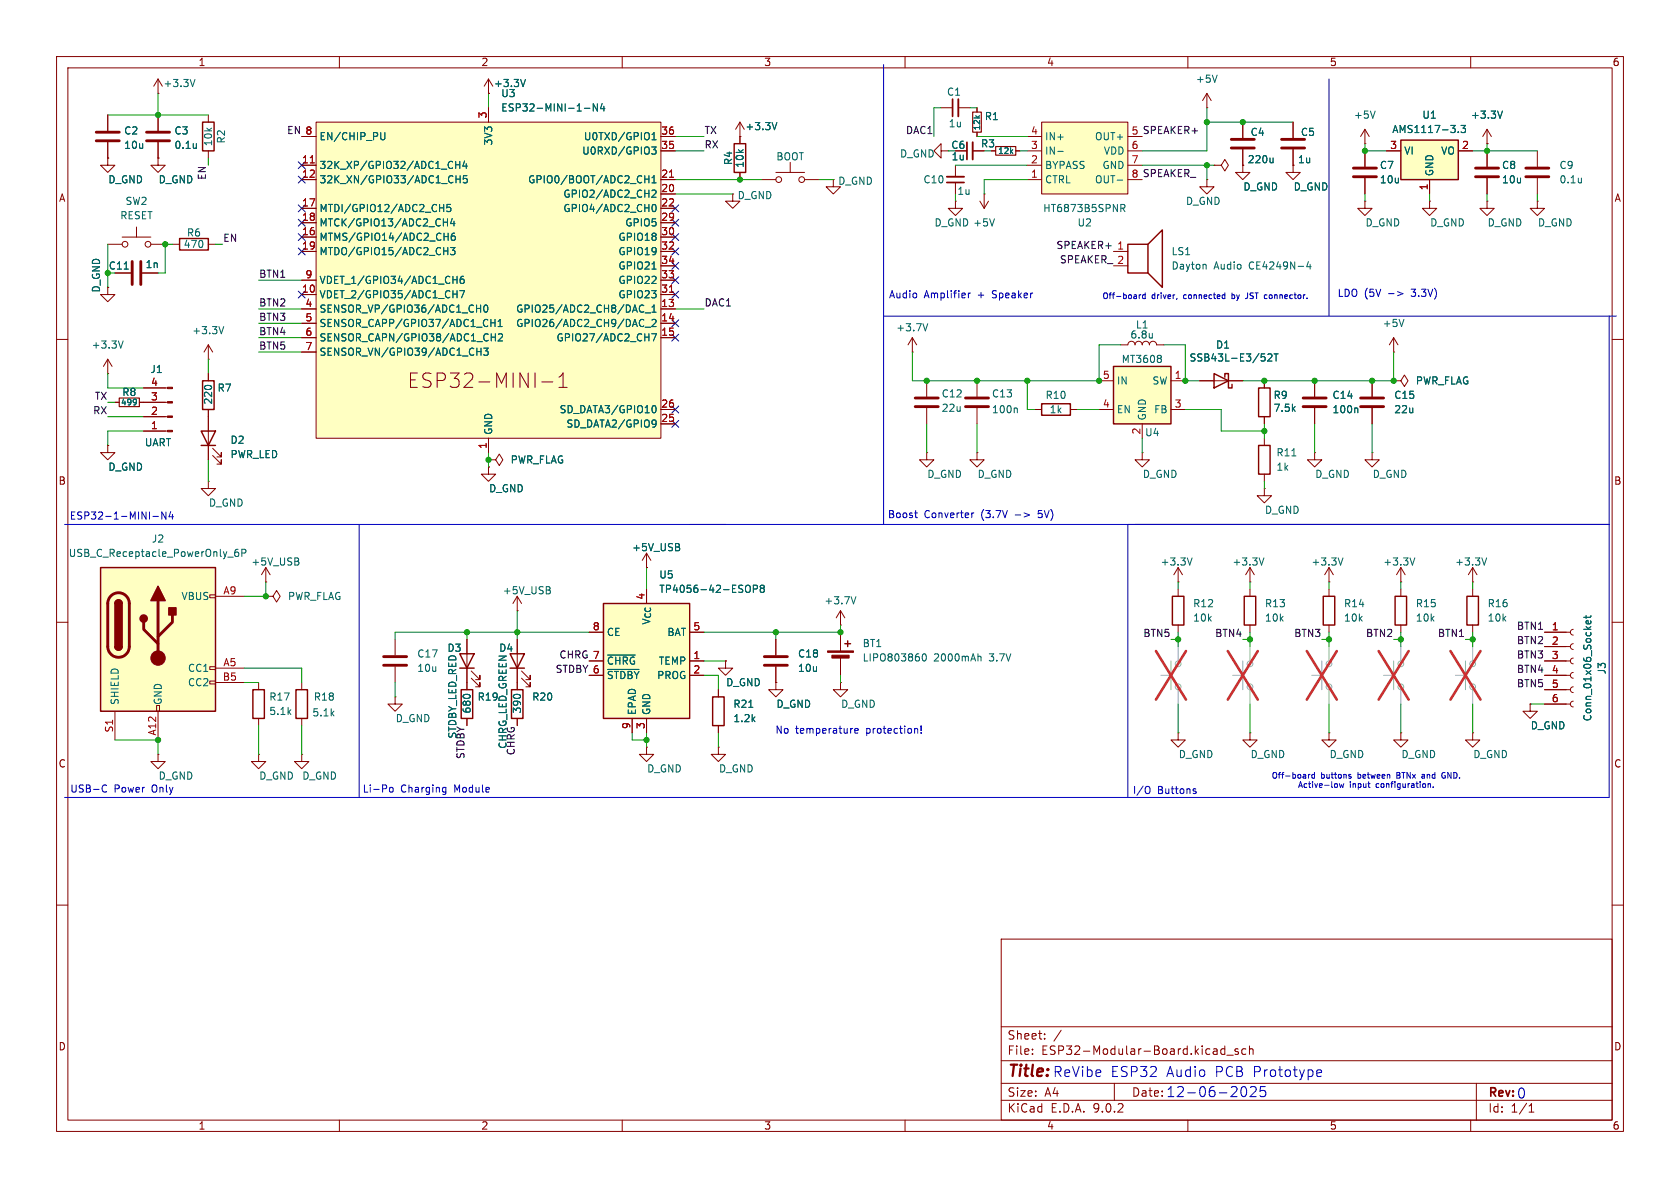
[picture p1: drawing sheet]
<svg xmlns="http://www.w3.org/2000/svg" width="297mm" height="210mm" viewBox="0 0 297 210" stroke-linecap="round" stroke-linejoin="round" font-family="sans-serif">
<defs><g id="words">
<text font-size="3.5" fill="#840000" x="72" y="68.8">ESP32-MINI-1</text>
<text font-size="2.8" fill="#840000" x="178" y="190.9">Title:</text>
<g font-size="2.5" fill="#0000c2">
<text x="186.1" y="190.6">ReVibe</text>
<text x="196.4" y="190.6">ESP32</text>
<text x="206.3" y="190.6">Audio</text>
<text x="214.9" y="190.6">PCB Prototype</text>
<text x="206.1" y="194.2">12-06-2025</text>
<text x="268.1" y="194.4">0</text>
</g>
<g font-size="2.1" fill="#840000">
<text x="178" y="184">Sheet:</text>
<text x="178" y="186.7">File:</text>
<text x="184.1" y="186.7">ESP32-Modular-Board.kicad_sch</text>
<text x="178" y="196.9">KiCad</text>
<text x="178" y="194.1">Size:</text>
<text x="184.7" y="194.1">A4</text>
<text x="185.7" y="196.9">E.D.A.</text>
<text x="193.3" y="196.9">9.0.2</text>
<text x="200" y="194.1">Date:</text>
<text x="263" y="194.3">Rev:</text>
<text x="263" y="196.9">Id:</text>
<text x="267.1" y="196.9">1/1</text>
</g>
<g font-size="1.8" fill="#840000">
<text x="35" y="11.9">1</text>
<text x="85" y="11.9">2</text>
<text x="135" y="11.9">3</text>
<text x="185" y="11.9">4</text>
<text x="235" y="11.9">5</text>
<text x="285" y="11.9">6</text>
<text x="173.3" y="26.3">R3</text>
<text x="10.3" y="35.9">A</text>
<text x="285.3" y="35.9">A</text>
<text x="10.3" y="85.9">B</text>
<text x="285.3" y="85.9">B</text>
<text x="10.3" y="135.9">C</text>
<text x="285.3" y="135.9">C</text>
<text x="10.3" y="185.9">D</text>
<text x="285.3" y="185.9">D</text>
<text x="35" y="199.9">1</text>
<text x="85" y="199.9">2</text>
<text x="135" y="199.9">3</text>
<text x="185" y="199.9">4</text>
<text x="235" y="199.9">5</text>
<text x="285" y="199.9">6</text>
</g>
<g font-size="1.8" fill="#006464">
<text x="28.8" y="15.6">+3.3V</text>
<text x="87.2" y="15.6">+3.3V</text>
<text x="88.5" y="17.4">U3</text>
<text x="167.3" y="17.1">C1</text>
<text x="211.3" y="14.8">+5V</text>
<text x="21.9" y="24">C2</text>
<text x="30.7" y="24">C3</text>
<text x="88.5" y="19.9">ESP32-MINI-1-N4</text>
<text x="131.7" y="23.2">+3.3V</text>
<text x="167.6" y="22.7">1u</text>
<text x="174" y="21.4">R1</text>
<text x="239.3" y="21.2">+5V</text>
<text x="246" y="23.7">AMS1117-3.3</text>
<text x="251.4" y="21.2">U1</text>
<text x="259.9" y="21.2">+3.3V</text>
<text x="21.9" y="26.5">10u</text>
<text x="30.7" y="26.5">0.1u</text>
<text x="37.7" y="26" transform="rotate(-90 37.7 26)">10k</text>
<text x="40" y="25.5" transform="rotate(-90 40 25.5)">R2</text>
<text x="56.4" y="25">EN/CHIP_PU</text>
<text x="87.2" y="25.8" transform="rotate(-90 87.2 25.8)">3V3</text>
<text x="102.8" y="27.5">U0RXD/GPIO3</text>
<text x="103.1" y="25">U0TXD/GPIO1</text>
<text x="129.6" y="29.3" transform="rotate(-90 129.6 29.3)">R4</text>
<text x="131.7" y="29.8" transform="rotate(-90 131.7 29.8)">10k</text>
<text x="137.1" y="28.5">BOOT</text>
<text x="159" y="28">D_GND</text>
<text x="168.1" y="26.5">C6</text>
<text x="168.1" y="28.5">1u</text>
<text x="184.7" y="27.5">IN-</text>
<text x="184.7" y="25">IN+</text>
<text x="193.5" y="25">OUT+</text>
<text x="195.1" y="27.5">VDD</text>
<text x="220.5" y="29.1">220u</text>
<text x="221" y="24.2">C4</text>
<text x="229.4" y="29.1">1u</text>
<text x="229.9" y="24.2">C5</text>
<text x="248.2" y="27.5">VI</text>
<text x="254.7" y="27.5">VO</text>
<text x="19.1" y="32.6">D_GND</text>
<text x="27.9" y="32.6">D_GND</text>
<text x="56.4" y="30.1">32K_XP/GPIO32/ADC1_CH4</text>
<text x="56.4" y="32.6">32K_XN/GPIO33/ADC1_CH5</text>
<text x="93.3" y="32.6">GPIO0/BOOT/ADC2_CH1</text>
<text x="99.5" y="35.2">GPIO2/ADC2_CH2</text>
<text x="130.3" y="35.4">D_GND</text>
<text x="148.1" y="32.9">D_GND</text>
<text x="163.2" y="32.6">C10</text>
<text x="169.2" y="34.6">1u</text>
<text x="184.7" y="32.6">CTRL</text>
<text x="184.7" y="30.1">BYPASS</text>
<text x="193.5" y="32.6">OUT-</text>
<text x="194.8" y="30.1">GND</text>
<text x="219.7" y="33.9">D_GND</text>
<text x="228.6" y="33.9">D_GND</text>
<text x="243.8" y="30.1">C7</text>
<text x="243.8" y="32.6">10u</text>
<text x="253.6" y="31.2" transform="rotate(-90 253.6 31.2)">GND</text>
<text x="265.4" y="30.1">C8</text>
<text x="265.4" y="32.6">10u</text>
<text x="275.6" y="30.1">C9</text>
<text x="275.6" y="32.6">0.1u</text>
<text x="21.2" y="39">RESET</text>
<text x="22.1" y="36.4">SW2</text>
<text x="56.4" y="37.7">MTDI/GPIO12/ADC2_CH5</text>
<text x="56.4" y="40.2">MTCK/GPIO13/ADC2_CH4</text>
<text x="99.5" y="37.7">GPIO4/ADC2_CH0</text>
<text x="110.4" y="40.2">GPIO5</text>
<text x="165.1" y="40.2">D_GND +5V</text>
<text x="184.3" y="37.7">HT6873B5SPNR</text>
<text x="190.4" y="40.2">U2</text>
<text x="209.6" y="36.4">D_GND</text>
<text x="241.3" y="40.2">D_GND</text>
<text x="252.7" y="40.2">D_GND</text>
<text x="262.9" y="40.2">D_GND</text>
<text x="271.8" y="40.2">D_GND</text>
<text x="19.1" y="47.9">C11</text>
<text x="25.6" y="47.6">1n</text>
<text x="32.4" y="44">470</text>
<text x="32.9" y="42">R6</text>
<text x="56.4" y="42.8">MTMS/GPIO14/ADC2_CH6</text>
<text x="56.4" y="45.3">MTDO/GPIO15/ADC2_CH3</text>
<text x="109.2" y="42.8">GPIO18</text>
<text x="109.2" y="45.3">GPIO19</text>
<text x="109.2" y="47.9">GPIO21</text>
<text x="207" y="45.3">LS1</text>
<text x="207" y="47.9">Dayton</text>
<text x="214.6" y="47.9">Audio</text>
<text x="220.9" y="47.9">CE4249N-4</text>
<text x="17.9" y="51.8" transform="rotate(-90 17.9 51.8)">D_GND</text>
<text x="56.4" y="50.4">VDET_1/GPIO34/ADC1_CH6</text>
<text x="56.4" y="52.9">VDET_2/GPIO35/ADC1_CH7</text>
<text x="109.2" y="52.9">GPIO23</text>
<text x="109.2" y="50.4">GPIO22</text>
<text x="33.9" y="59.3">+3.3V</text>
<text x="56.4" y="55.5">SENSOR_VP/GPIO36/ADC1_CH0</text>
<text x="56.4" y="58">SENSOR_CAPP/GPIO37/ADC1_CH1</text>
<text x="91.2" y="55.5">GPIO25/ADC2_CH8/DAC_1</text>
<text x="91.2" y="58">GPIO26/ADC2_CH9/DAC_2</text>
<text x="158.3" y="58.8">+3.7V</text>
<text x="200.7" y="58.3">L1</text>
<text x="244.3" y="58">+5V</text>
<text x="16.1" y="61.8">+3.3V</text>
<text x="56.4" y="60.6">SENSOR_CAPN/GPIO38/ADC1_CH2</text>
<text x="56.4" y="63.1">SENSOR_VN/GPIO39/ADC1_CH3</text>
<text x="98.3" y="60.6">GPIO27/ADC2_CH7</text>
<text x="198.2" y="64.4">MT3608</text>
<text x="199.7" y="60">6.8u</text>
<text x="210.2" y="64.1">SSB43L-E3/52T</text>
<text x="214.9" y="61.8">D1</text>
<text x="21.5" y="70.2">R8</text>
<text x="26.5" y="66.1">J1</text>
<text x="37.7" y="71.6" transform="rotate(-90 37.7 71.6)">220</text>
<text x="38.4" y="69.4">R7</text>
<text x="166.4" y="70.5">C12</text>
<text x="175.3" y="70.5">C13</text>
<text x="184.7" y="70.7">R10</text>
<text x="197.4" y="68.2">IN</text>
<text x="203.6" y="68.2">SW</text>
<text x="225.1" y="70.7">R9</text>
<text x="235.5" y="70.7">C14</text>
<text x="246.4" y="70.7">C15</text>
<text x="250.2" y="68.2">PWR_FLAG</text>
<text x="87.2" y="77" transform="rotate(-90 87.2 77)">GND</text>
<text x="98.8" y="73.3">SD_DATA3/GPIO10</text>
<text x="100" y="75.8">SD_DATA2/GPIO9</text>
<text x="166.4" y="73">22u</text>
<text x="175.3" y="73.3">100n</text>
<text x="185.5" y="73.3">1k</text>
<text x="197.4" y="73.3">EN</text>
<text x="202.3" y="77.3">U4</text>
<text x="202.8" y="74.4" transform="rotate(-90 202.8 74.4)">GND</text>
<text x="203.9" y="73.3">FB</text>
<text x="225.1" y="73">7.5k</text>
<text x="235.5" y="73.3">100n</text>
<text x="246.4" y="73.3">22u</text>
<text x="19.1" y="83.4">D_GND</text>
<text x="25.5" y="79.1">UART</text>
<text x="40.6" y="78.7">D2</text>
<text x="40.6" y="81.2">PWR_LED</text>
<text x="90.2" y="82.1">PWR_FLAG</text>
<text x="225.6" y="80.9">R11</text>
<text x="225.6" y="83.4">1k</text>
<text x="36.8" y="89.8">D_GND</text>
<text x="86.4" y="87.2">D_GND</text>
<text x="163.8" y="84.7">D_GND</text>
<text x="172.7" y="84.7">D_GND</text>
<text x="201.9" y="84.7">D_GND</text>
<text x="232.4" y="84.7">D_GND</text>
<text x="242.6" y="84.7">D_GND</text>
<text x="223.5" y="91">D_GND</text>
<text x="12.1" y="98.7">USB_C_Receptacle_PowerOnly_6P</text>
<text x="26.7" y="96.1">J2</text>
<text x="44.3" y="100.2">+5V_USB</text>
<text x="111.7" y="97.6">+5V_USB</text>
<text x="205.1" y="100.2">+3.3V</text>
<text x="217.8" y="100.2">+3.3V</text>
<text x="231.8" y="100.2">+3.3V</text>
<text x="244.5" y="100.2">+3.3V</text>
<text x="257.2" y="100.2">+3.3V</text>
<text x="32" y="106.3">VBUS</text>
<text x="50.8" y="106.3">PWR_FLAG</text>
<text x="88.8" y="105.3">+5V_USB</text>
<text x="116.5" y="105">TP4056-42-ESOP8</text>
<text x="116.5" y="102.5">U5</text>
<text x="145.6" y="107">+3.7V</text>
<text x="210.8" y="107.5">R12</text>
<text x="223.5" y="107.5">R13</text>
<text x="237.5" y="107.5">R14</text>
<text x="250.2" y="107.5">R15</text>
<text x="262.9" y="107.5">R16</text>
<text x="107.2" y="112.6">CE</text>
<text x="115.2" y="110.6" transform="rotate(-90 115.2 110.6)">V_{CC}</text>
<text x="117.9" y="112.6">BAT</text>
<text x="210.8" y="110.1">10k</text>
<text x="223.5" y="110.1">10k</text>
<text x="237.5" y="110.1">10k</text>
<text x="250.2" y="110.1">10k</text>
<text x="262.9" y="110.1">10k</text>
<text x="33.1" y="119">CC1</text>
<text x="73.7" y="116.4">C17</text>
<text x="73.7" y="119">10u</text>
<text x="79" y="115.4">D3</text>
<text x="88.1" y="115.4">D4</text>
<text x="107.2" y="117.7">~{CHRG}</text>
<text x="116.4" y="117.7">TEMP</text>
<text x="141" y="116.4">C18</text>
<text x="141" y="119">10u</text>
<text x="152.4" y="114.6">BT1</text>
<text x="152.4" y="117.1">LIPO803860</text>
<text x="165.1" y="117.1">2000mAh</text>
<text x="175" y="117.1">3.7V</text>
<text x="284.1" y="119.3" transform="rotate(-90 284.1 119.3)">J3</text>
<text x="21.2" y="124.7" transform="rotate(-90 21.2 124.7)">SHIELD</text>
<text x="28.8" y="124.7" transform="rotate(-90 28.8 124.7)">GND</text>
<text x="33.1" y="121.5">CC2</text>
<text x="47.5" y="124.1">R17</text>
<text x="55.4" y="124.1">R18</text>
<text x="84.3" y="124.1">R19</text>
<text x="94" y="124.1">R20</text>
<text x="107.2" y="120.2">~{STDBY} PROG</text>
<text x="128.3" y="121.5">D_GND</text>
<text x="129.5" y="125.3">R21</text>
<text x="137.2" y="125.3">D_GND</text>
<text x="148.6" y="125.3">D_GND</text>
<text x="47.5" y="126.6">5.1k</text>
<text x="55.1" y="126.8">5.1k</text>
<text x="69.9" y="127.9">D_GND</text>
<text x="80.9" y="130.7" transform="rotate(-90 80.9 130.7)">STDBY_LED_RED</text>
<text x="83.4" y="126.2" transform="rotate(-90 83.4 126.2)">680</text>
<text x="92.3" y="126.2" transform="rotate(-90 92.3 126.2)">390</text>
<text x="112.6" y="126.5" transform="rotate(-90 112.6 126.5)">EPAD</text>
<text x="115.2" y="126.5" transform="rotate(-90 115.2 126.5)">GND</text>
<text x="129.5" y="127.9">1.2k</text>
<text x="270.5" y="129.1">D_GND</text>
<text x="281.5" y="127.6" transform="rotate(-90 281.5 127.6)">Conn_01x06_Socket</text>
<text x="82.2" y="134.3" transform="rotate(-90 82.2 134.3)">STDBY</text>
<text x="89.8" y="132.5" transform="rotate(-90 89.8 132.5)">CHRG_LED_GREEN</text>
<text x="91.1" y="133.6" transform="rotate(-90 91.1 133.6)">CHRG</text>
<text x="114.3" y="136.8">D_GND</text>
<text x="127" y="136.8">D_GND</text>
<text x="208.3" y="134.2">D_GND</text>
<text x="221" y="134.2">D_GND</text>
<text x="235" y="134.2">D_GND</text>
<text x="247.7" y="134.2">D_GND</text>
<text x="260.4" y="134.2">D_GND</text>
<text x="27.9" y="138">D_GND</text>
<text x="45.7" y="138">D_GND</text>
<text x="53.3" y="138">D_GND</text>
</g>
<g font-size="1.8" fill="#0f0f0f">
<text x="50.7" y="23.8">EN 8</text>
<text x="124.5" y="23.8">TX</text>
<text x="160.1" y="23.8">DAC1</text>
<text x="200" y="23.9">5 SPEAKER+</text>
<text x="124.5" y="26.3">RX</text>
<text x="36.5" y="31.9" transform="rotate(-90 36.5 31.9)">EN</text>
<text x="200" y="31.5">8 SPEAKER_</text>
<text x="39.4" y="42.8">EN</text>
<text x="186.7" y="44.1">SPEAKER+</text>
<text x="187.3" y="46.6">SPEAKER_ 2</text>
<text x="45.7" y="49.2">BTN1</text>
<text x="45.7" y="54.3">BTN2</text>
<text x="45.7" y="59.3">BTN4</text>
<text x="45.7" y="56.8">BTN3</text>
<text x="124.5" y="54.3">DAC1</text>
<text x="45.7" y="61.9">BTN5</text>
<text x="16.7" y="70.8">TX</text>
<text x="16.4" y="73.3">RX</text>
<text x="202" y="112.7">BTN5</text>
<text x="214.7" y="112.7">BTN4</text>
<text x="228.7" y="112.7">BTN3</text>
<text x="241.4" y="112.7">BTN2</text>
<text x="254.1" y="112.7">BTN1</text>
<text x="268.1" y="111.4">BTN1</text>
<text x="268.1" y="114">BTN2</text>
<text x="98.1" y="119">STDBY 6</text>
<text x="98.8" y="116.5">CHRG 7</text>
<text x="268.1" y="116.5">BTN3</text>
<text x="268.1" y="119">BTN4</text>
<text x="268.1" y="121.6">BTN5</text>
</g>
<g font-size="1.8" fill="#a90000">
<text x="53.9" y="23.9">8</text>
<text x="86.1" y="21" transform="rotate(-90 86.1 21)">3</text>
<text x="116.8" y="23.9">36</text>
<text x="182.2" y="23.9">4</text>
<text x="53.3" y="29">11</text>
<text x="116.8" y="26.4">35</text>
<text x="182.2" y="29">2</text>
<text x="182.2" y="26.4">3</text>
<text x="200" y="29">7</text>
<text x="200" y="26.4">6</text>
<text x="245.7" y="26.4">3</text>
<text x="258.4" y="26.4">2</text>
<text x="53.3" y="31.5">12</text>
<text x="116.8" y="31.5">21</text>
<text x="116.8" y="34">20</text>
<text x="182.2" y="31.5">1</text>
<text x="252.5" y="33.7" transform="rotate(-90 252.5 33.7)">1</text>
<text x="53.3" y="36.6">17</text>
<text x="53.3" y="39.1">18</text>
<text x="53.3" y="41.7">16</text>
<text x="116.8" y="41.7">30</text>
<text x="116.8" y="36.6">22</text>
<text x="116.8" y="39.1">29</text>
<text x="53.3" y="44.2">19</text>
<text x="116.8" y="44.2">32</text>
<text x="116.8" y="46.7">34</text>
<text x="197.4" y="44.2">1</text>
<text x="53.3" y="51.8">10</text>
<text x="53.9" y="49.3">9</text>
<text x="116.8" y="51.8">31</text>
<text x="116.8" y="49.3">33</text>
<text x="53.9" y="54.4">4</text>
<text x="53.9" y="56.9">5</text>
<text x="53.9" y="59.4">6</text>
<text x="116.8" y="54.4">13</text>
<text x="116.8" y="56.9">14</text>
<text x="116.8" y="59.4">15</text>
<text x="53.9" y="62">7</text>
<text x="26.6" y="70.9">3</text>
<text x="26.6" y="68.3">4</text>
<text x="194.9" y="67.1">5</text>
<text x="207.6" y="67.1">1</text>
<text x="26.6" y="75.9">1</text>
<text x="26.6" y="73.4">2</text>
<text x="116.8" y="72.1">26</text>
<text x="116.8" y="74.7">25</text>
<text x="194.9" y="72.1">4</text>
<text x="201.7" y="76.9" transform="rotate(-90 201.7 76.9)">2</text>
<text x="207.6" y="72.1">3</text>
<text x="86.1" y="79.4" transform="rotate(-90 86.1 79.4)">1</text>
<text x="39.4" y="105.2">A9</text>
<text x="114" y="106.1" transform="rotate(-90 114 106.1)">4</text>
<text x="104.7" y="111.5">8</text>
<text x="122.5" y="111.5">5</text>
<text x="274.2" y="111.5">1</text>
<text x="39.4" y="117.9">A5</text>
<text x="104.7" y="116.6">7</text>
<text x="104.7" y="119.1">6</text>
<text x="122.5" y="116.6">1</text>
<text x="122.5" y="119.1">2</text>
<text x="274.2" y="114">2</text>
<text x="274.2" y="116.6">3</text>
<text x="274.2" y="119.1">4</text>
<text x="39.3" y="120.4">B5</text>
<text x="274.2" y="121.7">5</text>
<text x="274.2" y="124.2">6</text>
<text x="20.1" y="129.6" transform="rotate(-90 20.1 129.6)">S1</text>
<text x="27.7" y="130.1" transform="rotate(-90 27.7 130.1)">A12</text>
<text x="111.5" y="129" transform="rotate(-90 111.5 129)">9</text>
<text x="114" y="129" transform="rotate(-90 114 129)">3</text>
</g>
<g font-size="1.8" fill="#0000c2">
<text x="157.1" y="52.9">Audio</text>
<text x="163.4" y="52.9">Amplifier</text>
<text x="173" y="52.9">+</text>
<text x="175.7" y="52.9">Speaker</text>
<text x="236.4" y="52.7">LDO (5V</text>
<text x="249.8" y="52.7">3.3V)</text>
<text x="12.2" y="92.1">ESP32-1-MINI-N4</text>
<text x="156.9" y="91.8">Boost</text>
<text x="163.4" y="91.8">Converter</text>
<text x="173.6" y="91.8">(3.7V</text>
<text x="184" y="91.8">5V)</text>
<text x="137" y="129.9">No</text>
<text x="140.6" y="129.9">temperature</text>
<text x="153.2" y="129.9">protection!</text>
<text x="12.3" y="140.3">USB-C</text>
<text x="20.1" y="140.3">Power</text>
<text x="26.9" y="140.3">Only</text>
<text x="64" y="140.3">Li-Po</text>
<text x="70.8" y="140.3">Charging</text>
<text x="80.4" y="140.3">Module</text>
<text x="200.2" y="140.6">I/O</text>
<text x="204.6" y="140.6">Buttons</text>
</g>
<g font-size="1.4" fill="#006464">
<text x="173.5" y="23.2" transform="rotate(-90 173.5 23.2)">12k</text>
<text x="176.4" y="27.4">12k</text>
<text x="21.3" y="71.9">499</text>
</g>
<g font-size="1.4" fill="#0000c2">
<text x="194.8" y="53.1">Off-board</text>
<text x="203.6" y="53.1">driver,</text>
<text x="209.4" y="53.1">connected</text>
<text x="218.2" y="53.1">by</text>
<text x="220.9" y="53.1">JST</text>
<text x="224.5" y="53.1">connector.</text>
<text x="224.7" y="137.8">Off-board</text>
<text x="233.5" y="137.8">buttons</text>
<text x="240.2" y="137.8">between</text>
<text x="247.3" y="137.8">BTNx</text>
<text x="252" y="137.8">and</text>
<text x="255.8" y="137.8">GND.</text>
<text x="229.4" y="139.5">Active-low</text>
<text x="238.6" y="139.5">input</text>
<text x="243.5" y="139.5">configuration.</text>
</g>
</g></defs>
<g fill="none" stroke="#840000" stroke-width=".18">
<path d="M10 10h277v190h-277zM12 12h273v186h-273zM27.9 16.5h.1M27.9 14v2.5M27.9 14l-.7 1.2M27.9 14l.8 1.2M60 10v2M110 10v2M160 10v2M166.4 19.1h2M169.4 19.1h2M172.7 19.1v.7"/>
<path d="M210 10v2M213.4 19.1h.1M213.4 16.5l-.8 1.3M213.4 16.5l.7 1.3M213.4 16.5v2.6M260 10v2M19 27.9v1.3h1.3l-1.3 1.3-1.2-1.3h1.2M19 27.9h.1M19 20.3v2.8M19 25.1v2.8M27.9 27.9v1.3h1.3l-1.3 1.3-1.2-1.3h1.2M27.9 27.9h.1"/>
<path d="M27.9 20.3v2.8M27.9 25.1v2.8M166.4 26.7v-1.3l-1.3 1.3 1.3 1.2v-1.2h1.2M168.9 35.6v1.2h1.3l-1.3 1.3-1.3-1.3h1.3M168.9 35.6h.1M168.9 26.7h2M172 26.7h2M172.7 23.4v.7M179.6 26.7h.7M213.4 31.8v1.2h1.2l-1.2 1.3-1.3-1.3h1.3M213.4 31.8h.1M214.6 29.2h1.3l.6-1 .7 1-.7 1-.6-1"/>
<path d="M214.6 29.2h.1M219.7 29.2v1.3h1.3l-1.3 1.3-1.3-1.3h1.3M219.7 29.2h.1M219.7 21.6v2.8M219.7 26.4v2.8M228.6 21.6v2.8M228.6 26.4v2.8M241.3 25.4h.1M241.3 35.6v1.2h1.3l-1.3 1.3-1.3-1.3h1.3M241.3 35.6h.1M241.3 22.9l-.8 1.2M241.3 22.9l.8 1.2"/>
<path d="M241.3 22.9v2.5M241.3 26.7v2.8M241.3 31.5v2.8M262.9 35.6v1.2h1.3l-1.3 1.3-1.3-1.3h1.3M262.9 35.6h.1M262.9 25.4h.1M262.9 22.9v2.5M262.9 26.7v2.8M262.9 31.5v2.8M262.9 22.9l-.8 1.2M262.9 22.9l.8 1.2M271.8 35.6v1.2h1.2l-1.2 1.3-1.3-1.3h1.3"/>
<path d="M271.8 35.6h.1M271.8 26.7v2.8M271.8 31.5v2.8M19 50.8v1.3h1.3l-1.3 1.2-1.2-1.2h1.2M19 50.8h.1M19 43.2h2.6M20.3 48.3h2.8M21.6 41.9h5.1M24.1 40.1v1.8M25.1 48.3h2.8M26.7 43.2h2.5M30.5 43.2h1.2"/>
<path d="M36.8 43.2h1.3M161.3 59.7l-.8 1.3M161.3 59.7l.8 1.3M161.3 59.7v2.5M196.8 44.5h2.6M196.8 47h2.6M246.4 59.7l-.8 1.3M246.4 59.7l.7 1.3M246.4 59.7v2.5M10 60h2M19 78.7v1.3h1.3l-1.3 1.3-1.2-1.3h1.2M19 78.7h.1"/>
<path d="M19 66h.1M19 63.5v2.5M19 63.5l-.7 1.3M19 63.5l.8 1.3M20.3 71.1h.8M24.6 71.1h5M25.4 76.2h4.2M25.4 73.7h4.2M25.4 68.6h4.2M36.8 63.5h.1M36.8 61l-.7 1.2M36.8 61l.8 1.2"/>
<path d="M36.8 61v2.5M36.8 66v1.3M36.8 72.4v8.9M37.6 79.2l1.5 1.6v-.8v.8h-.7M161.3 62.2h.1M163.8 67.3v2.8M163.8 72.1v2.8M172.7 67.3v2.8M172.7 72.1v2.8M182.9 72.4h1.2M189.2 72.4h1.3M232.4 67.3v2.8"/>
<path d="M232.4 72.1v2.8M242.6 67.3v2.8M242.6 72.1v2.8M246.4 62.2h.1M285 60h2M36.8 85.1v1.3h1.3l-1.3 1.2-1.2-1.2h1.2M36.8 85.1h.1M37.6 80.5l1.5 1.5v-.7v.7h-.7M86.4 81.3h1.2l.7-1 .6 1-.6 1-.7-1M86.4 81.3h.1M114.3 97.8l-.8 1.3M114.3 97.8l.8 1.3"/>
<path d="M114.3 97.8v2.5M10 110h2M91.4 108h.1M91.4 105.4l-.7 1.3M91.4 105.4l.8 1.3M91.4 105.4v2.6M114.3 100.3h.1M137.2 113v2.8M137.2 117.9v2.8M273 111.8h4.6M273 114.3h4.6M273 116.8h4.6"/>
<path d="M273 119.4h4.6M278.1 111.3l-.3 .1-.2 .4 .2 .3 .3 .2M278.1 113.8l-.3 .1-.2 .4 .2 .4 .3 .1M278.1 116.3l-.3 .2-.2 .3 .2 .4 .3 .1M278.1 118.9l-.3 .1-.2 .4 .2 .3 .3 .2M285 110h2M137.2 120.7v1.2h1.2l-1.2 1.3-1.3-1.3h1.3M137.2 120.7h.1M270.5 124.5v1.2h1.3l-1.3 1.3-1.3-1.3h1.3M270.5 124.5h.1M273 121.9h4.6M273 124.5h4.6"/>
<path d="M278.1 121.4l-.3 .2-.2 .3 .2 .4 .3 .1M278.1 124l-.3 .1-.2 .4 .2 .3 .3 .2M10 160h2M177 166h108v32h-108zM285 160h2M60 198v2M110 198v2M160 198v2M177 194.5h108M177 191.5h108M177 187.5h108M177 181.5h108"/>
<path d="M182.5 186.3v.1M182.5 185.5v.1M184.7 183.6v.1M184.7 182.8v.1M187.6 182.1l-1.3 2M197 191.5v3M210 198v2M216.5 184.9v1.5M216.5 185.5l-.4-.1-.3 .3v.4l.2 .2h.5M216.9 186.5h1.1M218.9 185.5l-.4-.1-.2 .2 .1 .2 .5 .2v.3h-.6M220.2 185.5l-.4-.1-.3 .3v.4l.2 .2h.5"/>
<path d="M220.9 185.5l.2-.1 .4 .1v.9M220.9 184.9v1.5M260 198v2M261 191.5v6.5M270.3 196.6h.9M270.3 195.5l.4-.4v1.5"/>
<circle cx="22.1" cy="43.2" r=".51"/>
<circle cx="26.2" cy="43.2" r=".51"/>
</g>
<path d="M31.7 42.2h5.1v2h-5.1zM199.4 43.2h3.5v5.1h-3.5zM202.9 43.2l2.6-2.6v10.2l-2.6-2.5M35.6 76.2h2.5l-1.3 2.5zM35.6 78.7h2.5M35.8 67.3h2v5.1h-2zM184.1 71.4h5.1v2h-5.1z" fill="none" stroke="#840000" stroke-width=".25"/>
<g fill="none" stroke="#006464" stroke-width=".18">
<path d="M34.5 14l-.5 1.3M215.2 13.3l-.4 1.2M243.1 19.6l-.4 1.3M265.6 19.6l-.4 1.3M34.7 25.4v.8M34.7 26.1v.1M225.1 27.9v.9M225.1 28.7l-.2 .1M279.6 31.5v.8M279.6 32.2l-.1 .1M22 47.6h.7M39.6 57.7l-.5 1.3"/>
<path d="M164 57.2l-.4 1.3M213 46.7l.2 .2v.7M231.3 46.2l-.3 .9h.8M231.6 46.7v.9M248.2 56.5l-.4 1.2M21.8 60.3l-.5 1.2M24.1 70.8v.5M24.1 71v.1M179.7 72.1l.1 .2v.7M239.9 72.1l.1 .2v.7M119.9 96.7l.3 .2-.1 .3-.2 .2M120 96.1l.1 .2-.1 .3"/>
<path d="M97 104.3l.3 .3-.1 .3-.1 .1M97.1 103.8l.1 .1-.1 .3M280.4 108.8v.5M281.2 109.7v.4l-.1 .2-.6-.1v-.5h.2l.1 .6M281.2 108.8l-.1 .3h-1.1"/>
</g>
<g fill="none" stroke="#840000" stroke-width=".51">
<path d="M17 23.4h4.1M17 24.9h4.1M25.9 23.4h4.1M25.9 24.9h4.1M217.7 24.6h4M217.7 26.2h4M226.6 24.6h4M226.6 26.2h4M239.3 29.7h4M239.3 31.2h4M260.9 29.7h4M260.9 31.2h4"/>
<path d="M269.7 29.7h4.1M269.7 31.2h4.1M23.4 46.2v4.1M24.9 46.2v4.1M161.8 70.4h4.1M161.8 71.9h4.1M170.7 70.4h4.1M170.7 71.9h4.1M230.4 70.4h4M230.4 71.9h4M240.5 70.4h4.1M240.5 71.9h4.1"/>
<path d="M135.1 116.1h4.1M135.1 117.6h4.1"/>
</g>
<path d="M168.4 17.5v3.1M170.9 25.1v3.1" fill="none" stroke="#840000" stroke-width=".3"/>
<path d="M169.4 17.5v3.1M172 25.1v3.1" fill="none" stroke="#840000" stroke-width=".33"/>
<path d="M172 19.8h1.5v3.6h-1.5zM176 25.9h3.6v1.5h-3.6zM21.1 70.4h3.5v1.5h-3.5z" fill="none" stroke="#840000" stroke-width=".2"/>
<g fill="#840000" stroke="#840000" stroke-width=".18">
<path d="M29.6 76.1h.9v.2h-.9z"/>
<path d="M29.6 73.5h.9v.3h-.9z"/>
<path d="M29.6 71h.9v.2h-.9z"/>
<path d="M29.6 68.5h.9v.2h-.9z"/>
</g>
<path d="M247.6 24.8h10.2v7h-10.2z" fill="#ffffc2"/>
<path d="M247.6 24.8h10.2v7h-10.2zM222.5 68.6h2v5.1h-2zM90.4 121.9h2.1v5.1h-2.1z" fill="none" stroke="#840000" stroke-width=".25"/>
<g fill="none" stroke="#840000" stroke-width=".18">
<path d="M228.6 29.2v1.3h1.3l-1.3 1.3-1.3-1.3h1.3M228.6 29.2h.1M245.1 26.7h2.5M252.7 35.6v1.2h1.3l-1.3 1.3-1.2-1.3h1.2M252.7 35.6h.1M252.7 31.8v2.5M257.8 26.7h2.5M223.5 67.3v1.3M223.5 73.7v1.2M246.4 67.3h1.2l.7-1 .6 1-.6 1-.7-1M246.4 67.3h.1M232.4 80v1.3h1.3l-1.3 1.3-1.3-1.3h1.3"/>
<path d="M232.4 80h.1M242.6 80v1.3h1.2l-1.2 1.3-1.3-1.3h1.3M242.6 80h.1M91.4 120.7v1.2M91.4 127v1.3"/>
</g>
<path d="M257.8 23.3v.1M258.3 22.2h.8l-.4 .5 .3 .1v.5l-.2 .1-.5-.1" fill="none" stroke="#006464" stroke-width=".18"/>
<g fill="none" stroke="#a1a1a1" stroke-width=".18">
<path d="M205.2 119.4h1.8M207 116.8v5.1M208.3 114.3v2.5M208.3 121.9v2.6"/>
<circle cx="208.3" cy="117.3" r=".51"/>
<circle cx="208.3" cy="121.4" r=".51"/>
</g>
<path d="M204.4 115.1l5.3 8.6M209.7 115.1l-5.3 8.6" fill="none" stroke="#e12e31" stroke-width=".46"/>
<path d="M106.7 106.7h15.2v20.3h-15.2z" fill="#ffffc2"/>
<path d="M214.6 66l2.6 1.3-2.6 1.3zM216.5 66.7v-.7h.7v2.6h.6v-.7M106.7 106.7h15.2v20.3h-15.2z" fill="none" stroke="#840000" stroke-width=".25"/>
<path d="M212.1 67.3h7.6M104.1 111.8h2.6M104.1 116.8h2.6M104.1 119.4h2.6M121.9 111.8h2.6M121.9 116.8h2.6M121.9 119.4h2.6M111.8 127v2.5M114.3 127v2.5" fill="none" stroke="#840000" stroke-width=".18"/>
<path d="M223 62.6h.6M223.5 63.1l.2 .2-.2 .5M224.1 62.7l.5-.1 .3 .3-.8 .9h.8M225.2 62.6h.8M225.6 62.6v1.2M107.4 115.8h4.9M107.4 118.3h5.6M132.1 103.4a.43 .43 0 0 1 .5 .5v.4a.43 .43 0 0 1-.5 .4M133.2 104.1h.6l.1-.2v-.3l-.7-.2v1.3M134.6 104l-.2-.2 .2-.4h.3l.2 .3-.2 .3M134.6 104l-.2 .2 .1 .4 .1 .1h.4l.1-.2v-.3l-.2-.2M134.6 104h.3" fill="none" stroke="#006464" stroke-width=".18"/>
<path d="M196.8 64.8h10.2v10.1h-10.2z" fill="#ffffc2"/>
<path d="M196.8 64.8h10.2v10.1h-10.2zM222.5 78.7h2v5.1h-2zM149.4 113.8h1M149.9 113.3v1M207.3 105.4h2v5.1h-2zM126 123.2h2v5.1h-2z" fill="none" stroke="#840000" stroke-width=".25"/>
<g fill="none" stroke="#840000" stroke-width=".18">
<path d="M134.6 31.8h2.6M137.2 30.5h5M139.7 28.7v1.8M142.2 31.8h2.6M194.3 67.3h2.5M194.3 72.4h2.5M201.9 74.9v2.6M207 67.3h2.5M207 72.4h2.5M223.5 77.5v1.2M163.8 80v1.3h1.3l-1.3 1.3-1.2-1.3h1.2M163.8 80h.1"/>
<path d="M172.7 80v1.3h1.3l-1.3 1.3-1.3-1.3h1.3M172.7 80h.1M201.9 80v1.3h1.3l-1.3 1.3-1.2-1.3h1.2M201.9 80h.1M223.5 83.8v1.3M128.3 116.8v1.3h1.2l-1.2 1.3-1.3-1.3h1.3M128.3 116.8h.1M148.6 111.8v3.3M148.6 116.1v3.3M208.3 102.9h.1M208.3 100.3v2.6M208.3 104.1v1.3"/>
<path d="M208.3 110.5v1.3M208.3 100.3l-.8 1.3M208.3 100.3l.7 1.3M221 102.9h.1M221 100.3l-.8 1.3M221 100.3l.7 1.3M221 100.3v2.6M247.6 102.9h.1M247.6 100.3l-.7 1.3M247.6 100.3l.8 1.3M247.6 100.3v2.6M27.9 133.4v1.2h1.3l-1.3 1.3-1.2-1.3h1.2"/>
<path d="M27.9 133.4h.1M45.7 133.4v1.2h1.3l-1.3 1.3-1.3-1.3h1.3M45.7 133.4h.1M53.3 133.4v1.2h1.3l-1.3 1.3-1.2-1.3h1.2M53.3 133.4h.1M127 121.9v1.3M127 128.3v1.2M208.3 129.5v1.3h1.2l-1.2 1.3-1.3-1.3h1.3M208.3 129.5h.1"/>
<circle cx="137.7" cy="31.8" r=".51"/>
<circle cx="141.7" cy="31.8" r=".51"/>
</g>
<path d="M205.2 62.9l.1 .2-.1 .2M205.2 63.4l.1 .2-.1 .4M210.7 98.6l-.4 1.3M223.4 98.6l-.4 1.3M228.4 80.6h.7M250.1 98.6l-.4 1.3M163.2 115.7l.1-.1a.68 .68 0 0 1 .5 .6 .68 .68 0 0 1-.5 .6l-.1-.1-.2-.3zM173.1 116l.3 .2v.6M132.4 125h.7" fill="none" stroke="#006464" stroke-width=".18"/>
<g fill="#840000" stroke="#840000" stroke-width=".18">
<path d="M146.3 115.1h4.6v.2h-4.6z"/>
<path d="M147.1 115.8h3v.5h-3z"/>
</g>
<g fill="none" stroke="#a1a1a1" stroke-width=".18">
<path d="M257.3 119.4h1.8M259.1 116.8v5.1M260.3 114.3v2.5M260.3 121.9v2.6"/>
<circle cx="260.3" cy="117.3" r=".51"/>
<circle cx="260.3" cy="121.4" r=".51"/>
</g>
<path d="M256.4 115.1l5.3 8.6M261.7 115.1l-5.3 8.6" fill="none" stroke="#e12e31" stroke-width=".46"/>
<path d="M55.9 21.6h60.9v55.9h-60.9z" fill="#ffffc2"/>
<g fill="none" stroke="#840000" stroke-width=".18">
<path d="M86.4 16.5h.1M86.4 14v2.5M86.4 19.1v2.5M86.4 14l-.8 1.2M86.4 14l.7 1.2M53.3 24.1h2.6M53.3 29.2h2.6M53.3 31.8h2.6M53.3 36.8h2.6M53.3 39.4h2.6M55.9 21.6h60.9v55.9h-60.9zM116.8 24.1h2.6"/>
<path d="M116.8 31.8h2.6M116.8 36.8h2.6M116.8 39.4h2.6M116.8 26.7h2.6M116.8 34.3h2.6M129.5 34.3v1.3h1.3l-1.3 1.2-1.2-1.2h1.2M129.5 34.3h.1M130.8 24.1h.1M130.8 21.6l-.8 1.3M130.8 21.6l.8 1.3M130.8 21.6v3.8M130.8 30.5v1.3"/>
<path d="M53.3 41.9h2.6M53.3 52.1h2.6M53.3 44.5h2.6M53.3 49.5h2.6M53.3 54.6h2.6M53.3 57.2h2.6M53.3 59.7h2.6M116.8 41.9h2.6M116.8 52.1h2.6M116.8 44.5h2.6M116.8 49.5h2.6M116.8 54.6h2.6"/>
<path d="M116.8 57.2h2.6M116.8 59.7h2.6M116.8 47h2.6M53.3 62.2h2.6M86.4 77.5v2.5M95.8 67.5h1.9M98.8 68.5h1.5M98.8 66.7l.7-.8v2.6M116.8 72.4h2.6M116.8 74.9h2.6M86.4 82.6v1.2h1.2l-1.2 1.3-1.3-1.3h1.3M86.4 82.6h.1"/>
<path d="M223.5 86.4v1.2h1.3l-1.3 1.3-1.3-1.3h1.3M223.5 86.4h.1M47 102.9h.1M47 105.4h1.3l.6-1 .6 1-.6 1-.6-1M47 105.4h.1M47 100.3l-.8 1.3M47 100.3l.8 1.3M47 100.3v2.6M82.5 113v8.9M83.3 119.9l1.5 1.5v-.7v.7h-.7M83.3 118.6l1.5 1.5v-.7v.7h-.7M221 104.1v1.3"/>
<path d="M221 110.5v1.3M260.3 102.9h.1M260.3 100.3l-.7 1.3M260.3 100.3l.8 1.3M260.3 100.3v2.6M69.8 123.2v1.3h1.3l-1.3 1.2-1.2-1.2h1.2M69.8 123.2h.1M82.5 127v1.3M148.6 120.7v1.2h1.3l-1.3 1.3-1.3-1.3h1.3M148.6 120.7h.1M221 129.5v1.3h1.2l-1.2 1.3-1.3-1.3h1.3M221 129.5h.1"/>
<path d="M234.9 129.5v1.3h1.3l-1.3 1.3-1.2-1.3h1.2M234.9 129.5h.1M247.6 129.5v1.3h1.3l-1.3 1.3-1.2-1.3h1.2M247.6 129.5h.1"/>
</g>
<path d="M54.9 28.8h.7M118.4 31.3h.7M118.4 51.7h.7" fill="none" stroke="#a90000" stroke-width=".18"/>
<g fill="none" stroke="#006464" stroke-width=".18">
<path d="M92.9 14l-.4 1.3M103.3 19.1h1M105.6 18.4v1.2l-.7-1.2v1.2M106.5 18.3l-.3 .9h.7M106.8 18.8v.8M68 23.4v1.2l-.2 .1-.4-.1M77.7 36.7h.7M78.4 39.3h.7M78.4 36.1v1.3M79.1 38.7v1.2M79.7 36.1h-.7v.6l.2-.1 .4 .1 .1 .2v.4l-.2 .1-.5-.1M80 38.6l-.3 .9h.7"/>
<path d="M80.3 39.1v.8M80.6 28.5v1.3M80.6 29.1h.7M80.6 31.1v1.2M80.6 31.7h.7M81.3 28.5v1.3M81.3 31.1v1.2M82.1 28.5l-.3 .9h.8M82.4 28.9v.9M82.6 31.1h-.7v.6l.2-.2 .4 .1 .1 .2v.4l-.2 .1-.5-.1M114 31.7h.7M114.7 31.1v1.2"/>
<path d="M115.2 26h.8l-.4 .5 .3 .1v.5l-.2 .1h-.4M115.3 24.7h.7M115.3 32.3h.7M115.3 23.8l.3-.4v1.3M115.3 31.4l.3-.3v1.2M115.3 33.7l.4-.1 .3 .4-.8 .9h.8M115.4 36.3l.2-.2a.68 .68 0 0 1 .4 .7 .68 .68 0 0 1-.4 .6l-.2-.1-.1-.4zM137.3 21.7l-.4 1.2M78.4 44.4h.8M78.5 41.8h.7M79.2 43.8v1.2M79.2 41.2v1.3"/>
<path d="M79.7 43.8h.7l-.4 .4 .4 .2v.5l-.2 .1-.5-.1M80.1 49.4h.7M80.1 52h.7M80.4 41.2l-.4 .1a.86 .86 0 0 0 0 1.2l.4-.1 .1-.5-.2-.2-.4 .1-.1 .1M80.8 48.8v1.3M80.8 51.4v1.2M81.3 51.4h.8l-.5 1.2M81.9 48.8l-.3 .1a.86 .86 0 0 0 0 1.2l.4-.1 .1-.4-.3-.3h-.2l-.3 .3M84.2 54.5h.8M85 53.9v1.3M85.6 54l.2-.1a.68 .68 0 0 1 .5 .7 .68 .68 0 0 1-.5 .6l-.2-.1-.1-.4zM86.8 56.5v1.2"/>
<path d="M86.8 57.1h.7M86.8 59.6h.8M87.5 56.5v1.2M87.6 59v1.3M88.1 57.7h.7M88.1 56.8l.3-.3v1.2M88.1 59.1l.5-.1 .2 .4-.7 .9h.7M113.6 53.9l.2 .1M113.8 55.1l-.2 .1M114.1 55.3h.9M114.1 57.9h.9M115.2 59h.9l-.6 1.3"/>
<path d="M115.3 55.2h.7M115.3 56.6l.4-.1 .3 .3-.8 .9h.8M115.3 54.3l.3-.4v1.3M115.3 47.6h.7M84.3 62.1h.7M85 61.5v1.3M85.5 61.5h.8l-.4 .5 .3 .1v.6l-.1 .1-.6-.1M115.4 71.8l.2-.1a.68 .68 0 0 1 .4 .6 .68 .68 0 0 1-.4 .7l-.2-.2M115.5 74.2l.4 .2a.84 .84 0 0 1-.3 1.1M116 74.8l-.3 .2h-.2M52.5 99.2l.4 .3-.1 .3-.2 .1M52.7 98.7l.1 .2-.1 .3"/>
<path d="M262.8 98.6l-.4 1.3"/>
</g>
<path d="M129.8 25.4h2v5.1h-2zM81.3 115.6h2.5l-1.3 2.5zM81.3 118.1h2.5M220 105.4h2v5.1h-2zM81.5 121.9h2.1v5.1h-2.1z" fill="none" stroke="#840000" stroke-width=".25"/>
<g fill="none" stroke="#a1a1a1" stroke-width=".18">
<path d="M217.9 119.4h1.8M219.7 116.8v5.1M221 114.3v2.5M231.9 119.4h1.8M233.7 116.8v5.1M234.9 114.3v2.5M244.6 119.4h1.8M246.4 116.8v5.1M247.6 114.3v2.5M221 121.9v2.6M234.9 121.9v2.6M247.6 121.9v2.6"/>
<circle cx="221" cy="117.3" r=".51"/>
<circle cx="235" cy="117.3" r=".51"/>
<circle cx="247.7" cy="117.3" r=".51"/>
<circle cx="221" cy="121.4" r=".51"/>
<circle cx="235" cy="121.4" r=".51"/>
<circle cx="247.7" cy="121.4" r=".51"/>
</g>
<path d="M217.1 115.1l5.3 8.6M222.4 115.1l-5.3 8.6M231 115.1l5.3 8.6M236.3 115.1l-5.3 8.6M243.7 115.1l5.3 8.6M249 115.1l-5.3 8.6" fill="none" stroke="#e12e31" stroke-width=".46"/>
<path d="M17.8 100.3h20.3v25.4h-20.3z" fill="#ffffc2"/>
<g fill="none" stroke="#840000" stroke-width=".18">
<path d="M147.3 31.8v1.2h1.3l-1.3 1.3-1.3-1.3h1.3M147.3 31.8h.1M37.1 105.2h1v.5h-1zM37.1 117.9h1v.5h-1zM38.1 105.4h5.1M38.1 118.1h5.1M69.8 113v2.8M69.8 117.9v2.8M91.4 113v7.7M92.2 119.9l1.5 1.5v-.7v.7h-.7M92.2 118.6l1.5 1.5v-.7v.7h-.7M148.6 110.5h.1"/>
<path d="M148.6 108l-.8 1.2M148.6 108l.8 1.2M148.6 108v2.5M260.3 104.1v1.3M260.3 110.5v1.3M20.3 125.7v5.1M27.7 124.7h.5v1h-.5zM27.9 125.7v5.1M37.1 120.4h1v.5h-1zM38.1 120.7h5.1M45.7 120.7v1.2M45.7 127v1.3"/>
<path d="M114.3 132.1v1.3h1.3l-1.3 1.2-1.3-1.2h1.3M114.3 132.1h.1M127 132.1v1.3h1.3l-1.3 1.2-1.3-1.2h1.3M127 132.1h.1M260.3 129.5v1.3h1.3l-1.3 1.3-1.2-1.3h1.2M260.3 129.5h.1"/>
</g>
<path d="M17.8 100.3h20.3v25.4h-20.3zM20.3 106.7a.64 .64 0 0 1 .7-.7 .64 .64 0 0 1 .6 .7M20.3 114.3a.64 .64 0 0 0 .7 .6 .64 .64 0 0 0 .6-.6M90.2 115.6h2.5l-1.3 2.5zM90.2 118.1h2.5M259.3 105.4h2.1v5.1h-2.1zM44.7 121.9h2v5.1h-2z" fill="none" stroke="#840000" stroke-width=".25"/>
<path d="M19.6 105.3a1.9 1.9 0 0 1 2.1-.4 1.9 1.9 0 0 1 1.2 1.8v7.6a1.91 1.91 0 0 1-1.9 1.9 1.91 1.91 0 0 1-2-1.9l.1-7.8 .1-.6zM25.4 110v1.3l2.5 2.5M27.9 106.2v10.1M30.5 108.7v1.3l-2.6 2.5M67.8 116.1h4.1M67.8 117.6h4.1" fill="none" stroke="#840000" stroke-width=".51"/>
<g fill="#840000" stroke="#840000" stroke-width=".25">
<path d="M20.3 106.7h1.3v7.6h-1.3z"/>
<path d="M20.5 106.2a.64 .64 0 0 1 .7-.1 .64 .64 0 0 1 .4 .6h-1.3z"/>
<path d="M20.3 114.3h1.3a.64 .64 0 0 1-.6 .6 .64 .64 0 0 1-.7-.6z"/>
<path d="M27.9 103.6l1.3 2.6h-2.5z"/>
<path d="M29.8 107.4h1.3v1.3h-1.3z"/>
<circle cx="25.4" cy="109.3" r=".63"/>
</g>
<circle cx="27.9" cy="116.3" r="1.27" fill="#840000" stroke="#840000" stroke-width=".18"/>
<path d="M40.3 98.5h.9M42.1 97.1l-.4 .1a.86 .86 0 0 0 0 1.2l.5-.2v-.4l-.2-.2h-.3l-.2 .2M42.8 97.8l.6-.1 .1-.2-.1-.3-.6-.1v1.3M151.3 105.5l-.4 1.3" fill="none" stroke="#006464" stroke-width=".18"/>
<path d="M184.1 21.6h15.3v12.7h-15.3z" fill="#ffffc2"/>
<g fill="none" stroke="#840000" stroke-width=".18">
<path d="M86.4 16.5h.1M86.4 19.1v2.5M172.7 19.1v.7M19 27.9h.1M19 20.3v2.8M19 25.1v2.8M27.9 27.9h.1M27.9 20.3v2.8M27.9 25.1v2.8M36.8 20.3v1.3M36.8 26.7v1.2M53.3 31.8h2.6"/>
<path d="M53.3 29.2h2.6M53.3 24.1h2.6M53.3 36.8h2.6M53.3 39.4h2.6M116.8 31.8h2.6M116.8 26.7h2.6M116.8 24.1h2.6M116.8 36.8h2.6M116.8 39.4h2.6M116.8 34.3h2.6M130.8 24.1h.1M130.8 24.1v1.3"/>
<path d="M130.8 30.5v1.3M168.9 26.7h2M168.9 29.2v2M168.9 32.3v2M172 26.7h2M172.7 23.4v.7M173.2 35.6l.8 1.2M174 34.3h.1M174 34.3v2.5M174.8 35.6l-.8 1.2M179.6 26.7h.7M181.6 31.8h2.5"/>
<path d="M181.6 29.2h2.5M181.6 26.7h2.5M181.6 24.1h2.5M184.1 21.6h15.3v12.7h-15.3zM199.4 31.8h2.5M199.4 29.2h2.5M199.4 26.7h2.5M199.4 24.1h2.5M219.7 29.2h.1M219.7 21.6v2.8M219.7 26.4v2.8M228.6 29.2h.1"/>
<path d="M228.6 21.6v2.8M228.6 26.4v2.8M241.3 26.7v2.8M241.3 31.5v2.8M245.1 26.7h2.5M252.7 31.8v2.5M257.8 26.7h2.5M262.9 25.4h.1M262.9 26.7v2.8M262.9 31.5v2.8M19 50.8h.1M20.3 48.3h2.8"/>
<path d="M25.1 48.3h2.8M53.3 41.9h2.6M53.3 52.1h2.6M53.3 44.5h2.6M53.3 49.5h2.6M53.3 54.6h2.6M53.3 57.2h2.6M53.3 59.7h2.6M116.8 41.9h2.6M116.8 52.1h2.6M116.8 44.5h2.6M116.8 49.5h2.6"/>
<path d="M116.8 54.6h2.6M116.8 57.2h2.6M116.8 59.7h2.6M116.8 47h2.6M19 78.7h.1M20.3 71.1h.8M24.6 71.1h4.6M25.4 76.2h3.8M25.4 73.7h3.8M25.4 68.6h3.8M36.8 66v1.3M36.8 72.4v3.8"/>
<path d="M36.8 78.7v2.6M53.3 62.2h2.6M86.4 77.5v2.5M116.8 72.4h2.6M116.8 74.9h2.6M198.1 61h1.3a.64 .64 0 0 1 .6-.7 .64 .64 0 0 1 .7 .7 .64 .64 0 0 1 .6-.7 .64 .64 0 0 1 .6 .7 .64 .64 0 0 1 .7-.7 .64 .64 0 0 1 .6 .7 .64 .64 0 0 1 .6-.7 .64 .64 0 0 1 .7 .7h1.2M212.1 67.3h2.5M217.2 67.3h2.5M223.5 67.3v1.3M223.5 73.7v1.2M232.4 67.3v2.8M232.4 72.1v2.8"/>
<path d="M242.6 67.3v2.8M242.6 72.1v2.8M246.4 67.3h.1M86.4 82.6h.1M86.4 81.3h.1M82.5 113v2.6M82.5 118.1v3.8M91.4 113v2.6M91.4 118.1v3.8M104.1 111.8h2.6M104.1 116.8h2.6M104.1 119.4h2.6"/>
<path d="M114.3 100.3h.1M121.9 111.8h2.6M121.9 116.8h2.6M121.9 119.4h2.6M128.3 116.8h.1M137.2 113v2.8M137.2 117.9v2.8M234.9 102.9h.1M234.9 100.3l-.7 1.3M234.9 100.3l.8 1.3M234.9 100.3v2.6M234.9 104.1v1.3"/>
<path d="M234.9 110.5v1.3M247.6 104.1v1.3M247.6 110.5v1.3M273 111.8h3.9M273 116.8h3.9M273 119.4h3.9M273 114.3h3.9M53.3 120.7v1.2M53.3 127v1.3M82.5 127v1.3M91.4 127v1.3M111.8 127v2.5"/>
<path d="M114.3 127v2.5M127 121.9v1.3M127 128.3v1.2M137.2 120.7h.1M270.5 124.5h.1M273 121.9h3.9M273 124.5h3.9"/>
</g>
<g fill="none" stroke="#006464" stroke-width=".18">
<path d="M92.9 14l-.4 1.3M103.3 19.1h1M105.6 18.4v1.2l-.7-1.2v1.2M106.5 18.3l-.3 .9h.7M106.8 18.8v.8M265.6 19.6l-.4 1.3M34.7 25.4v.8M34.7 26.1v.1M68 23.4v1.2l-.2 .1-.4-.1M77.7 36.7h.7M78.4 39.3h.7M78.4 36.1v1.3"/>
<path d="M79.1 38.7v1.2M79.7 36.1h-.7v.6l.2-.1 .4 .1 .1 .2v.4l-.2 .1-.5-.1M80 38.6l-.3 .9h.7M80.3 39.1v.8M80.6 28.5v1.3M80.6 29.1h.7M80.6 31.1v1.2M80.6 31.7h.7M81.3 28.5v1.3M81.3 31.1v1.2M82.1 28.5l-.3 .9h.8M82.4 28.9v.9"/>
<path d="M82.6 31.1h-.7v.6l.2-.2 .4 .1 .1 .2v.4l-.2 .1-.5-.1M114 31.7h.7M114.7 31.1v1.2M115.2 26h.8l-.4 .5 .3 .1v.5l-.2 .1h-.4M115.3 24.7h.7M115.3 32.3h.7M115.3 23.8l.3-.4v1.3M115.3 31.4l.3-.3v1.2M115.3 33.7l.4-.1 .3 .4-.8 .9h.8M115.4 36.3l.2-.2a.68 .68 0 0 1 .4 .7 .68 .68 0 0 1-.4 .6l-.2-.1-.1-.4zM137.3 21.7l-.4 1.2M175.8 38.7l-.4 1.2"/>
<path d="M187 26.8h1M197.5 31.8h1M198.2 36.1h.4l.3 .3-.1 .3-.6 .1M198.5 36.8l.4 .6M225.1 27.9v.9M225.1 28.7l-.2 .1M257.8 23.3v.1M258.3 22.2h.8l-.4 .5 .3 .1v.5l-.2 .1-.5-.1M22 47.6h.7M78.4 44.4h.8M78.5 41.8h.7M79.2 43.8v1.2"/>
<path d="M79.2 41.2v1.3M79.7 43.8h.7l-.4 .4 .4 .2v.5l-.2 .1-.5-.1M80.1 49.4h.7M80.1 52h.7M80.4 41.2l-.4 .1a.86 .86 0 0 0 0 1.2l.4-.1 .1-.5-.2-.2-.4 .1-.1 .1M80.8 48.8v1.3M80.8 51.4v1.2M81.3 51.4h.8l-.5 1.2M81.9 48.8l-.3 .1a.86 .86 0 0 0 0 1.2l.4-.1 .1-.4-.3-.3h-.2l-.3 .3M84.2 54.5h.8M85 53.9v1.3M85.6 54l.2-.1a.68 .68 0 0 1 .5 .7 .68 .68 0 0 1-.5 .6l-.2-.1-.1-.4z"/>
<path d="M86.8 56.5v1.2M86.8 57.1h.7M86.8 59.6h.8M87.5 56.5v1.2M87.6 59v1.3M88.1 57.7h.7M88.1 56.8l.3-.3v1.2M88.1 59.1l.5-.1 .2 .4-.7 .9h.7M113.6 53.9l.2 .1M113.8 55.1l-.2 .1M114.1 55.3h.9M114.1 57.9h.9"/>
<path d="M115.2 59h.9l-.6 1.3M115.3 55.2h.7M115.3 56.6l.4-.1 .3 .3-.8 .9h.8M115.3 54.3l.3-.4v1.3M115.3 47.6h.7M203.7 58.9v.9M203.7 59.6v.1M24.1 70.8v.5M24.1 71v.1M84.3 62.1h.7M85 61.5v1.3M85.5 61.5h.8l-.4 .5 .3 .1v.6l-.1 .1-.6-.1"/>
<path d="M115.4 71.8l.2-.1a.68 .68 0 0 1 .4 .6 .68 .68 0 0 1-.4 .7l-.2-.2M115.5 74.2l.4 .2a.84 .84 0 0 1-.3 1.1M116 74.8l-.3 .2h-.2M223 62.6h.6M223.5 63.1l.2 .2-.2 .5M224.1 62.7l.5-.1 .3 .3-.8 .9h.8M225.2 62.6h.8M225.6 62.6v1.2M239.9 72.1l.1 .2v.7M119.9 96.7l.3 .2-.1 .3-.2 .2M120 96.1l.1 .2-.1 .3M237.4 98.6l-.4 1.3"/>
<path d="M107.4 115.8h4.9M107.4 118.3h5.6M132.1 103.4a.43 .43 0 0 1 .5 .5v.4a.43 .43 0 0 1-.5 .4M133.2 104.1h.6l.1-.2v-.3l-.7-.2v1.3M134.6 104l-.2-.2 .2-.4h.3l.2 .3-.2 .3M134.6 104l-.2 .2 .1 .4 .1 .1h.4l.1-.2v-.3l-.2-.2M134.6 104h.3M280.4 108.8v.5M281.2 109.7v.4l-.1 .2-.6-.1v-.5h.2l.1 .6M281.2 108.8l-.1 .3h-1.1M132.4 125h.7"/>
</g>
<path d="M35.8 21.6h2v5.1h-2zM233.9 105.4h2.1v5.1h-2.1zM246.6 105.4h2.1v5.1h-2.1zM52.3 121.9h2.1v5.1h-2.1z" fill="none" stroke="#840000" stroke-width=".25"/>
<path d="M167.4 32.3h3" fill="none" stroke="#840000" stroke-width=".3"/>
<path d="M167.4 31.2h3" fill="none" stroke="#840000" stroke-width=".33"/>
<g fill="none" stroke="#0000c2" stroke-width=".18">
<path d="M156.2 11.4v81.3M234.9 14v41.9M156.2 55.9h129.5M171.2 51.8v.9M171.6 51.8l-.4 .2M201.4 52.1v.7M201.7 52.1l-.3 .2M202.5 52.2l-.3-.1-.2 .2 .1 .4h.4M202.5 51.8v1M208.1 52.7l-.1 .2M216.3 52.1l.2 .1M216.5 52.7l-.2 .1"/>
<path d="M216.5 51.8v1M220.5 52.6l-.3 .2M223.9 52.1l.1 .1M224 52.7l-.1 .1M245.5 51.9h1M247.1 51.6l.9 .3-.9 .4M284.5 55.9v85.1h-273.1M11.4 92.7h273.1M27 91.3h1M29.3 90.5v1.3l-.7-1.3v1.3M30.2 90.4l-.3 .9h.8M30.5 90.9v.9"/>
<path d="M63.5 92.7v48.3M161.7 90.7h.5M161.9 91.5h.3M171.8 90.7v.8M172.2 90.7l-.4 .2M179.5 91h.9M181 90.7l1 .3-1 .4M199.4 92.7v48.3M18.3 138.8h.3l.2 .1M18.8 139.9l-.2 .1h-.3M68.9 139.3l.2-.1 .4 .1v.5l-.1 .2h-.3l-.2-.1zM78.5 139.2h.3"/>
<path d="M78.8 140h-.3M78.8 139.2v1l-.1 .2-.3 .1M150.6 128.8h.1M151.1 129.2l.6-.1v-.3h-.4l-.2 .2 .1 .6h.5M161.9 128.8l.3 .2v.6M162.8 129.5v.1M162.8 128.3v.8M203 139l.1 .1a.81 .81 0 0 1-.1 1.2M211.1 139.9h.3l.1 .2-.2 .2h-.3M211.1 139.4l.3 .1M231.3 136.9v.7M231.6 136.9l-.3 .2"/>
<path d="M232.4 136.9h-.3l-.2 .2 .1 .4h.4M232.4 136.6v1M236.3 138.5l.2 .2v.3l-.2 .2M236.8 138.5l.2 .7 .2-.5 .2 .5 .2-.7M238.6 136.9h.2M238.6 137.2l.2 .1 .1 .1-.4 .2M241.8 138.5h.4M242.1 139.2h.1M246.9 137h.4M247.3 136.6h-.4v1h.4M251.4 137.4l.3 .2M251.7 136.9h-.3"/>
<path d="M251.7 137.2l-.3 .1M252.5 138.6h.4v.6M252.5 138.5v.7M253.4 139.1v.1M255.3 137.1h.2M255.5 136.6a.47 .47 0 0 0-.6 .5 .47 .47 0 0 0 .6 .4M219.5 192.4l.1-.2 .4-.1a1.11 1.11 0 0 1 0 1.8l-.4-.1-.1-.3M221.1 192.2l.2-.1 .6 .1a.48 .48 0 0 1 .1 .6l-1 1.1h1.1M223.7 192.1h-.9v.8l.2-.1h.6l.2 .3-.1 .6-.3 .2h-.4l-.2-.2M233 189.1l.6 .1v.3l-.8 .2M233.6 190.2l-.6 .1"/>
</g>
<g fill="none" stroke="#009600" stroke-width=".18">
<path d="M27.9 16.5v3.8M86.4 16.5v2.6M166.4 19.1h-1.3v5M171.4 19.1h1.3M213.4 19.1v7.6h-11.5M19 20.3h17.8M36.8 27.9v1.3M119.4 24.1h5.1M119.4 26.7h5.1M119.4 31.8h15.2M119.4 34.3h10.1M144.8 31.8h2.5"/>
<path d="M168.9 29.2h12.7M168.9 34.3v1.3M172.7 24.1h8.9M180.3 26.7h1.3M181.6 31.8h-7.6v2.5M201.9 29.2h12.7M213.4 21.6h15.2M213.4 29.2v2.6M241.3 25.4v1.3h3.8M241.3 34.3v1.3M252.7 34.3v1.3M260.3 26.7h11.5"/>
<path d="M262.9 25.4v1.3M262.9 34.3v1.3M271.8 34.3v1.3M19 43.2v7.6M30.5 43.2h-1.3v5.1h-1.3M38.1 43.2h1.3M45.7 49.5h7.6M45.7 54.6h7.6M45.7 57.2h7.6M45.7 59.7h7.6M119.4 54.6h5.1M19 66v2.6h6.4"/>
<path d="M19 71.1h1.3M19 73.7h6.4M25.4 76.2h-6.4v2.5M36.8 63.5v2.5M45.7 62.2h7.6M163.8 74.9v5.1M172.7 74.9v5.1M181.6 67.3v5.1h1.3M190.5 72.4h3.8M198.1 61h-3.8v6.3h-33v-5.1M201.9 77.5v2.5M205.7 61h3.8v6.3h2.6"/>
<path d="M209.5 72.4h6.4v3.8h7.6M223.5 74.9v2.6M232.4 74.9v5.1M242.6 74.9v5.1M246.4 62.2v5.1h-26.7M36.8 81.3v3.8M86.4 80v2.6M223.5 85.1v1.3M43.2 118.1h10.1v2.6M47 102.9v2.5h-3.8M82.5 111.8v1.2M91.4 108v5"/>
<path d="M104.1 111.8h-34.3v1.2M114.3 100.3v3.8M124.5 119.4h2.5v2.5M124.5 116.8h3.8M137.2 111.8v1.2M148.6 110.5v1.3h-24.1M148.6 119.4v1.3M207 113h1.3M208.3 102.9v1.2M208.3 111.8v2.5M219.7 113h1.3M221 102.9v1.2"/>
<path d="M221 111.8v2.5M233.7 113h1.2M234.9 102.9v1.2M234.9 111.8v2.5M246.4 113h1.2M247.6 102.9v1.2M247.6 111.8v2.5M259.1 113h1.2M260.3 102.9v1.2M260.3 111.8v2.5M20.3 130.8h7.6v2.6M43.2 120.7h2.5"/>
<path d="M45.7 128.3v5.1M53.3 128.3v5.1M69.8 120.7v2.5M111.8 129.5v1.3h2.5M114.3 129.5v2.6M127 129.5v2.6M208.3 124.5v5M221 124.5v5M234.9 124.5v5M247.6 124.5v5M260.3 124.5v5M270.5 124.5h2.5"/>
</g>
<g fill="none" stroke="#000084" stroke-width=".18">
<path d="M52.7 38.8l1.2 1.2M52.7 31.1l1.2 1.3M52.7 36.2l1.2 1.2M52.7 28.6l1.2 1.2M53.9 38.8l-1.2 1.2M53.9 31.1l-1.2 1.3M53.9 36.2l-1.2 1.2M53.9 28.6l-1.2 1.2M118.8 36.2l1.2 1.2M118.8 38.8l1.2 1.2M120 36.2l-1.2 1.2M120 38.8l-1.2 1.2"/>
<path d="M52.7 51.5l1.2 1.2M52.7 43.8l1.2 1.3M52.7 41.3l1.2 1.2M53.9 51.5l-1.2 1.2M53.9 43.8l-1.2 1.3M53.9 41.3l-1.2 1.2M118.8 43.8l1.2 1.3M118.8 41.3l1.2 1.2M118.8 59.1l1.2 1.2M118.8 56.5l1.2 1.3M118.8 48.9l1.2 1.2M118.8 46.4l1.2 1.2"/>
<path d="M118.8 51.5l1.2 1.2M120 43.8l-1.2 1.3M120 41.3l-1.2 1.2M120 59.1l-1.2 1.2M120 56.5l-1.2 1.3M120 48.9l-1.2 1.2M120 46.4l-1.2 1.2M120 51.5l-1.2 1.2M118.8 74.3l1.2 1.2M118.8 71.8l1.2 1.2M120 74.3l-1.2 1.2M120 71.8l-1.2 1.2"/>
</g>
<path d="M54.9 28.8h.7M118.4 31.3h.7M118.4 51.7h.7" fill="none" stroke="#a90000" stroke-width=".18"/>
<g fill="#009600" stroke="#009600" stroke-width=".18">
<circle cx="27.9" cy="130.8" r=".46"/>
<circle cx="47" cy="105.4" r=".46"/>
<circle cx="82.5" cy="111.8" r=".46"/>
<circle cx="130.8" cy="31.8" r=".46"/>
<circle cx="19" cy="48.3" r=".46"/>
<circle cx="29.2" cy="43.2" r=".46"/>
<circle cx="27.9" cy="20.3" r=".46"/>
<circle cx="86.4" cy="81.3" r=".46"/>
<circle cx="114.3" cy="130.8" r=".46"/>
<circle cx="91.4" cy="111.8" r=".46"/>
<circle cx="148.6" cy="111.8" r=".46"/>
<circle cx="137.2" cy="111.8" r=".46"/>
<circle cx="208.3" cy="113" r=".46"/>
<circle cx="163.8" cy="67.3" r=".46"/>
<circle cx="172.7" cy="67.3" r=".46"/>
<circle cx="246.4" cy="67.3" r=".46"/>
<circle cx="242.6" cy="67.3" r=".46"/>
<circle cx="241.3" cy="26.7" r=".46"/>
<circle cx="262.9" cy="26.7" r=".46"/>
<circle cx="260.3" cy="113" r=".46"/>
<circle cx="234.9" cy="113" r=".46"/>
<circle cx="219.7" cy="21.6" r=".46"/>
<circle cx="213.4" cy="21.6" r=".46"/>
<circle cx="181.6" cy="67.3" r=".46"/>
<circle cx="194.3" cy="67.3" r=".46"/>
<circle cx="232.4" cy="67.3" r=".46"/>
<circle cx="223.5" cy="76.2" r=".46"/>
<circle cx="209.5" cy="67.3" r=".46"/>
<circle cx="223.5" cy="67.3" r=".46"/>
<circle cx="213.4" cy="29.2" r=".46"/>
<circle cx="221" cy="113" r=".46"/>
<circle cx="247.6" cy="113" r=".46"/>
</g>
<use href="#words"/>
</svg>
